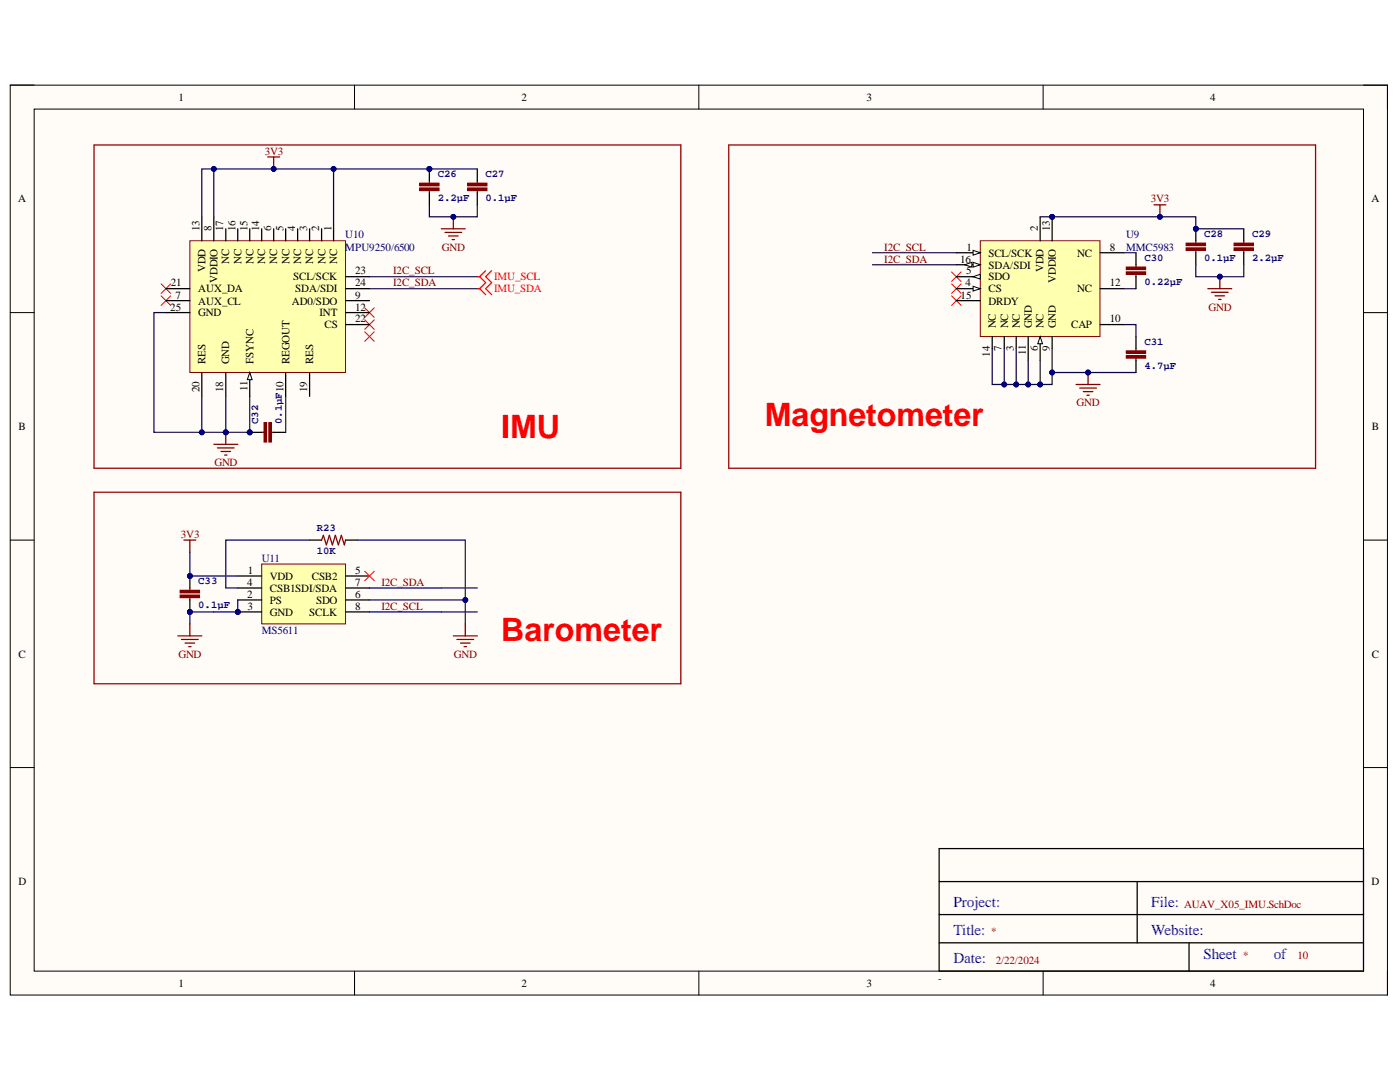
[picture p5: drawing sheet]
<svg xmlns="http://www.w3.org/2000/svg" width="279mm" height="216mm" viewBox="0 0 279 216" stroke-linecap="round" stroke-linejoin="round" font-family="sans-serif">
<defs><g id="words">
<g font-size="6.4" fill="#f00">
<text x="100" y="87.3">IMU</text>
<text x="152.6" y="84.9">Magnetometer</text>
<text x="100" y="128">Barometer</text>
</g>
<g font-size="3" fill="#00f">
<text x="190.3" y="181">Project:</text>
<text x="229.8" y="181">File:</text>
<text x="190.3" y="186.5">Title:</text>
<text x="229.8" y="186.5">Website:</text>
<text x="240.2" y="191.3">Sheet</text>
<text x="254.2" y="191.3">of</text>
<text x="190.3" y="192.2">Date:</text>
</g>
<g font-size="2.2">
<text x="35.6" y="20.1">1</text>
<text x="104.1" y="20.1">2</text>
<text x="172.9" y="20.1">3</text>
<text x="241.5" y="20.1">4</text>
<text x="3.6" y="40.4">A</text>
<text x="273.7" y="40.4">A</text>
<text x="39.8" y="46.2" transform="rotate(-90 39.8 46.2)">13</text>
<text x="42.2" y="46.2" transform="rotate(-90 42.2 46.2)">8</text>
<text x="44.6" y="46.2" transform="rotate(-90 44.6 46.2)">17</text>
<text x="47" y="46.2" transform="rotate(-90 47 46.2)">16</text>
<text x="49.4" y="46.2" transform="rotate(-90 49.4 46.2)">15</text>
<text x="51.8" y="46.2" transform="rotate(-90 51.8 46.2)">14</text>
<text x="54.1" y="46.2" transform="rotate(-90 54.1 46.2)">6</text>
<text x="56.6" y="46.2" transform="rotate(-90 56.6 46.2)">5</text>
<text x="58.9" y="46.2" transform="rotate(-90 58.9 46.2)">4</text>
<text x="61.3" y="46.2" transform="rotate(-90 61.3 46.2)">3</text>
<text x="63.7" y="46.2" transform="rotate(-90 63.7 46.2)">2</text>
<text x="66.1" y="46.2" transform="rotate(-90 66.1 46.2)">1</text>
<text x="207.1" y="46.2" transform="rotate(-90 207.1 46.2)">2</text>
<text x="209.5" y="46.2" transform="rotate(-90 209.5 46.2)">13</text>
<text x="45.7" y="52.7" transform="rotate(-90 45.7 52.7)">NC</text>
<text x="48.2" y="52.7" transform="rotate(-90 48.2 52.7)">NC</text>
<text x="50.6" y="52.7" transform="rotate(-90 50.6 52.7)">NC</text>
<text x="52.9" y="52.7" transform="rotate(-90 52.9 52.7)">NC</text>
<text x="55.3" y="52.7" transform="rotate(-90 55.3 52.7)">NC</text>
<text x="57.8" y="52.7" transform="rotate(-90 57.8 52.7)">NC</text>
<text x="60.1" y="52.7" transform="rotate(-90 60.1 52.7)">NC</text>
<text x="62.5" y="52.7" transform="rotate(-90 62.5 52.7)">NC</text>
<text x="64.9" y="52.7" transform="rotate(-90 64.9 52.7)">NC</text>
<text x="67.3" y="52.7" transform="rotate(-90 67.3 52.7)">NC</text>
<text x="191.6" y="52.4">16</text>
<text x="192.9" y="50">1</text>
<text x="197.3" y="51.2">SCL/SCK</text>
<text x="197.3" y="53.6">SDA/SDI</text>
<text x="215" y="51.2">NC</text>
<text x="221.5" y="50">8</text>
<text x="34.1" y="57.1">21</text>
<text x="35" y="59.6">7</text>
<text x="39.6" y="58.3">AUX_DA</text>
<text x="41" y="54.3" transform="rotate(-90 41 54.3)">VDD</text>
<text x="43.4" y="56.5" transform="rotate(-90 43.4 56.5)">VDDIO</text>
<text x="58.5" y="56">SCL/SCK</text>
<text x="58.9" y="58.3">SDA/SDI</text>
<text x="70.9" y="59.6">9</text>
<text x="70.9" y="54.8">23</text>
<text x="70.9" y="57.1">24</text>
<text x="191.7" y="59.6">15</text>
<text x="192.7" y="57.1">4</text>
<text x="192.8" y="54.8">5</text>
<text x="197.3" y="58.3">CS</text>
<text x="197.3" y="56">SDO</text>
<text x="208.3" y="54.3" transform="rotate(-90 208.3 54.3)">VDD</text>
<text x="210.7" y="56.5" transform="rotate(-90 210.7 56.5)">VDDIO</text>
<text x="215" y="58.3">NC</text>
<text x="221.5" y="57.1">12</text>
<text x="34" y="62">25</text>
<text x="39.6" y="60.8">AUX_CL</text>
<text x="39.6" y="63.1">GND</text>
<text x="58.3" y="60.8">AD0/SDO</text>
<text x="63.8" y="63.1">INT</text>
<text x="64.8" y="65.5">CS</text>
<text x="70.9" y="62">12</text>
<text x="70.9" y="64.3">22</text>
<text x="197.3" y="60.8">DRDY</text>
<text x="198.7" y="65.5" transform="rotate(-90 198.7 65.5)">NC</text>
<text x="201.2" y="65.5" transform="rotate(-90 201.2 65.5)">NC</text>
<text x="203.5" y="65.5" transform="rotate(-90 203.5 65.5)">NC</text>
<text x="205.9" y="65.5" transform="rotate(-90 205.9 65.5)">GND</text>
<text x="208.3" y="65.5" transform="rotate(-90 208.3 65.5)">NC</text>
<text x="210.7" y="65.5" transform="rotate(-90 210.7 65.5)">GND</text>
<text x="213.8" y="65.5">CAP</text>
<text x="221.5" y="64.3">10</text>
<text x="197.5" y="71.2" transform="rotate(-90 197.5 71.2)">14</text>
<text x="199.9" y="70.1" transform="rotate(-90 199.9 70.1)">7</text>
<text x="202.4" y="70" transform="rotate(-90 202.4 70)">3</text>
<text x="204.7" y="70.9" transform="rotate(-90 204.7 70.9)">11</text>
<text x="207.1" y="70.1" transform="rotate(-90 207.1 70.1)">6</text>
<text x="209.5" y="70.1" transform="rotate(-90 209.5 70.1)">9</text>
<text x="41" y="72.6" transform="rotate(-90 41 72.6)">RES</text>
<text x="45.7" y="72.6" transform="rotate(-90 45.7 72.6)">GND</text>
<text x="50.6" y="72.6" transform="rotate(-90 50.6 72.6)">FSYNC</text>
<text x="57.8" y="72.6" transform="rotate(-90 57.8 72.6)">REGOUT</text>
<text x="62.5" y="72.6" transform="rotate(-90 62.5 72.6)">RES</text>
<text x="39.8" y="78.3" transform="rotate(-90 39.8 78.3)">20</text>
<text x="44.6" y="78.3" transform="rotate(-90 44.6 78.3)">18</text>
<text x="49.4" y="78.1" transform="rotate(-90 49.4 78.1)">11</text>
<text x="61.3" y="78.3" transform="rotate(-90 61.3 78.3)">19</text>
<text x="3.7" y="85.8">B</text>
<text x="273.8" y="85.8">B</text>
<text x="49.3" y="119.3">2</text>
<text x="49.3" y="116.9">4</text>
<text x="49.5" y="114.5">1</text>
<text x="53.9" y="115.7">VDD</text>
<text x="53.9" y="118.1">CSB1SDI/SDA</text>
<text x="62.2" y="115.7">CSB2</text>
<text x="70.9" y="114.5">5</text>
<text x="70.9" y="119.3">6</text>
<text x="70.9" y="116.9">7</text>
<text x="49.4" y="121.6">3</text>
<text x="53.9" y="120.4">PS</text>
<text x="53.9" y="122.9">GND</text>
<text x="61.7" y="122.9">SCLK</text>
<text x="63.1" y="120.4">SDO</text>
<text x="70.9" y="121.6">8</text>
<text x="3.7" y="131.3">C</text>
<text x="273.8" y="131.3">C</text>
<text x="3.7" y="176.7">D</text>
<text x="273.7" y="176.7">D</text>
<text x="35.6" y="196.9">1</text>
<text x="104.1" y="196.9">2</text>
<text x="172.9" y="196.9">3</text>
<text x="241.5" y="196.9">4</text>
</g>
<g font-size="2.2" fill="#800000">
<text x="52.9" y="30.9">3V3</text>
<text x="229.7" y="40.4">3V3</text>
<text x="88.2" y="50">GND</text>
<text x="176.5" y="50">I2C_SCL</text>
<text x="176.5" y="52.4">I2C_SDA</text>
<text x="78.5" y="54.8">I2C_SCL</text>
<text x="78.5" y="57.1">I2C_SDA</text>
<text x="241.2" y="62">GND</text>
<text x="214.9" y="81.1">GND</text>
<text x="42.8" y="93">GND</text>
<text x="36.1" y="107.3">3V3</text>
<text x="76.1" y="116.9">I2C_SDA</text>
<text x="76.1" y="121.6">I2C_SCL</text>
<text x="35.6" y="131.3">GND</text>
<text x="90.6" y="131.3">GND</text>
</g>
<g font-size="2.2" fill="#000080">
<text x="68.9" y="47.6">U10</text>
<text x="224.8" y="47.6">U9</text>
<text x="68.9" y="50">MPU9250/6500</text>
<text x="224.8" y="50">MMC5983</text>
<text x="52.3" y="112.1">U11</text>
<text x="52.3" y="126.5">MS5611</text>
<text x="187.2" y="195.9">-</text>
</g>
<g font-size="2.2" fill="#f00">
<text x="98.6" y="58.3">IMU_SDA</text>
<text x="98.6" y="56">IMU_SCL</text>
</g>
<g font-size="2.2" fill="#980000">
<text x="236.3" y="181.1">AUAV_X05_IMU.SchDoc</text>
<text x="197.8" y="186.5">*</text>
<text x="248.1" y="191.5">*</text>
<text x="258.9" y="191.5">10</text>
<text x="198.7" y="192.4">2/22/2024</text>
</g>
<g font-size="2.1" fill="#000080">
<text x="87.4" y="35.3">C26</text>
<text x="96.9" y="35.3">C27</text>
<text x="87.4" y="40.1">2.2µF</text>
<text x="96.9" y="40.1">0.1µF</text>
<text x="240.3" y="47.2">C28</text>
<text x="249.9" y="47.2">C29</text>
<text x="228.4" y="52.1">C30</text>
<text x="240.3" y="52.1">0.1µF</text>
<text x="249.9" y="52.1">2.2µF</text>
<text x="228.4" y="56.9">0.22µF</text>
<text x="228.4" y="68.8">C31</text>
<text x="228.4" y="73.5">4.7µF</text>
<text x="51.5" y="84.6" transform="rotate(-90 51.5 84.6)">C32</text>
<text x="56.2" y="84.6" transform="rotate(-90 56.2 84.6)">0.1µF10</text>
<text x="63.3" y="106">R23</text>
<text x="63.3" y="110.5">10K</text>
<text x="39.6" y="116.6">C33</text>
<text x="39.6" y="121.4">0.1µF</text>
</g>
</g></defs>
<path d="M2 17h274.9v181.6h-274.9z" fill-rule="evenodd" fill="#fffcf8"/>
<path d="M2 17h274.9v181.6h-274.9z" fill="none" stroke="#000" stroke-width=".2"/>
<path d="M6.8 21.8h265.3v172h-265.3z" fill-rule="evenodd" fill="#fffcf8"/>
<g fill="none" stroke="#000" stroke-width=".2">
<path d="M2 17h4.8M70.8 17v4.8M139.5 17v4.8M208.2 17v4.8M272.1 17h4.8v4.8M6.8 21.8h265.3v172h-265.3zM2 62.4h4.8M272.1 62.4h4.8M2 107.8h4.8M272.1 107.8h4.8M2 153.2h4.8M272.1 153.2h4.8"/>
<path d="M70.8 193.8v4.8M139.5 193.8v4.8M208.2 193.8v4.8M276.9 193.8v4.8"/>
</g>
<path d="M53.4 31.3h2.4M54.6 31.3v2.4" fill="none" stroke="#800000" stroke-width=".25"/>
<circle cx="54.6" cy="33.7" r=".48" fill="#000080"/>
<circle cx="54.6" cy="33.7" r=".48" fill="none" stroke="#000080" stroke-width=".2"/>
<path d="M42.7 88.7h4.7M43.4 89.4h3.3M44.1 90.1h1.9M44.8 90.8h.5M45.1 86.3v2.4" fill="none" stroke="#800000" stroke-width=".25"/>
<circle cx="45.1" cy="86.3" r=".48" fill="#000080"/>
<circle cx="45.1" cy="86.3" r=".48" fill="none" stroke="#000080" stroke-width=".2"/>
<path d="M88.1 45.7h4.8M88.8 46.4h3.3M89.5 47.1h1.9M90.2 47.8h.5M90.5 43.3v2.4" fill="none" stroke="#800000" stroke-width=".25"/>
<circle cx="90.5" cy="43.3" r=".48" fill="#000080"/>
<circle cx="90.5" cy="43.3" r=".48" fill="none" stroke="#000080" stroke-width=".2"/>
<path d="M36.7 107.8h2.4M37.9 107.8v2.4M35.5 126.9h4.8M36.2 127.6h3.4M36.9 128.3h1.9M37.7 129h.4M37.9 124.5v2.4" fill="none" stroke="#800000" stroke-width=".25"/>
<path d="M18.8 28.9h117.1v64.5h-117.1zM18.8 98.2h117.1v38.2h-117.1z" fill="none" stroke="#980000" stroke-width=".25"/>
<circle cx="47.5" cy="122.1" r=".48" fill="#000080"/>
<circle cx="47.5" cy="122.1" r=".48" fill="none" stroke="#000080" stroke-width=".2"/>
<path d="M52.2 112.5h16.8v12h-16.8z" fill-rule="evenodd" fill="#ffffb0"/>
<path d="M52.2 112.5h16.8v12h-16.8z" fill="none" stroke="#800000" stroke-width=".2"/>
<path d="M47.4 114.9h4.8M47.4 119.7h4.8M47.4 122.1h4.8" fill="none" stroke="#000" stroke-width=".25"/>
<circle cx="47.5" cy="122.1" r=".48" fill="#000080"/>
<circle cx="47.5" cy="122.1" r=".48" fill="none" stroke="#000080" stroke-width=".2"/>
<path d="M47.4 117.3h4.8M69 117.3h4.7M69 114.9h4.7M69 119.7h4.7M69 122.1h4.7" fill="none" stroke="#000" stroke-width=".25"/>
<path d="M95.3 57.6h.4M95.3 55.2h.4M95.7 57.6l1.2 1.2M95.7 55.2l1.2 1.2-1.2 1.2M96.9 54l-1.2 1.2M98.1 54l-1.2 1.2 1.2 1.2-1.2 1.2 1.2 1.2" fill="none" stroke="#f00" stroke-width=".25"/>
<path d="M214.8 76.7h4.7M215.5 77.4h3.3M216.2 78.1h1.9M216.9 78.9h.5M217.1 74.3v2.4" fill="none" stroke="#800000" stroke-width=".25"/>
<circle cx="217.1" cy="74.3" r=".48" fill="#000080"/>
<circle cx="217.1" cy="74.3" r=".48" fill="none" stroke="#000080" stroke-width=".2"/>
<path d="M230.3 40.9h2.4M231.5 40.9v2.4" fill="none" stroke="#800000" stroke-width=".25"/>
<circle cx="231.5" cy="43.3" r=".48" fill="#000080"/>
<circle cx="231.5" cy="43.3" r=".48" fill="none" stroke="#000080" stroke-width=".2"/>
<path d="M241 57.6h4.8M241.8 58.3h3.3M242.5 59h1.9M243.2 59.7h.5M243.4 55.2v2.4" fill="none" stroke="#800000" stroke-width=".25"/>
<circle cx="243.4" cy="55.2" r=".48" fill="#000080"/>
<circle cx="243.4" cy="55.2" r=".48" fill="none" stroke="#000080" stroke-width=".2"/>
<path d="M145.4 28.9h117.2v64.5h-117.2z" fill="none" stroke="#980000" stroke-width=".25"/>
<path d="M95.3 36.1v.5M95.3 38v.5" fill="none" stroke="#800000" stroke-width=".25"/>
<path d="M93.3 37.5h3.9v.5h-3.9z" fill-rule="evenodd" fill="#800000"/>
<path d="M93.3 37.5h3.9v.5h-3.9z" fill="none" stroke="#800000" stroke-width=".25"/>
<path d="M93.3 36.6h3.9v.5h-3.9z" fill-rule="evenodd" fill="#800000"/>
<path d="M93.3 36.6h3.9v.5h-3.9z" fill="none" stroke="#800000" stroke-width=".25"/>
<path d="M95.3 33.7v2.4M95.3 38.5v2.4" fill="none" stroke="#000" stroke-width=".25"/>
<circle cx="49.8" cy="86.3" r=".48" fill="#000080"/>
<circle cx="49.8" cy="86.3" r=".48" fill="none" stroke="#000080" stroke-width=".2"/>
<path d="M52.2 86.3h.5M54.1 86.3h.5" fill="none" stroke="#800000" stroke-width=".25"/>
<path d="M53.7 84.4h.4v3.8h-.4z" fill-rule="evenodd" fill="#800000"/>
<path d="M53.7 84.4h.4v3.8h-.4z" fill="none" stroke="#800000" stroke-width=".25"/>
<path d="M52.7 84.4h.5v3.8h-.5z" fill-rule="evenodd" fill="#800000"/>
<path d="M52.7 84.4h.5v3.8h-.5z" fill="none" stroke="#800000" stroke-width=".25"/>
<path d="M49.8 86.3h2.4" fill="none" stroke="#000" stroke-width=".25"/>
<circle cx="49.8" cy="86.3" r=".48" fill="#000080"/>
<circle cx="49.8" cy="86.3" r=".48" fill="none" stroke="#000080" stroke-width=".2"/>
<path d="M54.6 86.3h2.4" fill="none" stroke="#000" stroke-width=".25"/>
<circle cx="37.9" cy="114.9" r=".48" fill="#000080"/>
<circle cx="37.9" cy="114.9" r=".48" fill="none" stroke="#000080" stroke-width=".2"/>
<circle cx="37.9" cy="122.1" r=".48" fill="#000080"/>
<circle cx="37.9" cy="122.1" r=".48" fill="none" stroke="#000080" stroke-width=".2"/>
<path d="M37.9 117.3v.5M37.9 119.2v.5" fill="none" stroke="#800000" stroke-width=".25"/>
<path d="M36 118.8h3.8v.4h-3.8z" fill-rule="evenodd" fill="#800000"/>
<path d="M36 118.8h3.8v.4h-3.8z" fill="none" stroke="#800000" stroke-width=".25"/>
<path d="M36 117.8h3.8v.5h-3.8z" fill-rule="evenodd" fill="#800000"/>
<path d="M36 117.8h3.8v.5h-3.8z" fill="none" stroke="#800000" stroke-width=".25"/>
<path d="M37.9 114.9v2.4" fill="none" stroke="#000" stroke-width=".25"/>
<circle cx="37.9" cy="114.9" r=".48" fill="#000080"/>
<circle cx="37.9" cy="114.9" r=".48" fill="none" stroke="#000080" stroke-width=".2"/>
<path d="M37.9 119.7v2.4" fill="none" stroke="#000" stroke-width=".25"/>
<circle cx="37.9" cy="122.1" r=".48" fill="#000080"/>
<circle cx="37.9" cy="122.1" r=".48" fill="none" stroke="#000080" stroke-width=".2"/>
<path d="M64.2 107.8l.3-1 .6 1.9 .6-1.9 .6 1.9 .6-1.9 .6 1.9 .6-1.9 .6 1.9 .3-.9M90.5 126.9h4.8M91.2 127.6h3.3M91.9 128.3h1.9M92.6 129h.5M92.9 124.5v2.4" fill="none" stroke="#800000" stroke-width=".25"/>
<path d="M61.8 107.8h2.4M69 107.8h2.3" fill="none" stroke="#000" stroke-width=".25"/>
<circle cx="238.7" cy="45.7" r=".48" fill="#000080"/>
<circle cx="238.7" cy="45.7" r=".48" fill="none" stroke="#000080" stroke-width=".2"/>
<path d="M238.7 48v.5M238.7 50v.4" fill="none" stroke="#800000" stroke-width=".25"/>
<path d="M236.7 49.5h3.9v.5h-3.9z" fill-rule="evenodd" fill="#800000"/>
<path d="M236.7 49.5h3.9v.5h-3.9z" fill="none" stroke="#800000" stroke-width=".25"/>
<path d="M236.7 48.5h3.9v.5h-3.9z" fill-rule="evenodd" fill="#800000"/>
<path d="M236.7 48.5h3.9v.5h-3.9z" fill="none" stroke="#800000" stroke-width=".25"/>
<path d="M238.7 45.7v2.3" fill="none" stroke="#000" stroke-width=".25"/>
<circle cx="238.7" cy="45.7" r=".48" fill="#000080"/>
<circle cx="238.7" cy="45.7" r=".48" fill="none" stroke="#000080" stroke-width=".2"/>
<path d="M238.7 50.4v2.4" fill="none" stroke="#000" stroke-width=".25"/>
<path d="M226.7 69.5v.5M226.7 71.5v.4" fill="none" stroke="#800000" stroke-width=".25"/>
<path d="M224.8 71h3.8v.5h-3.8z" fill-rule="evenodd" fill="#800000"/>
<path d="M224.8 71h3.8v.5h-3.8z" fill="none" stroke="#800000" stroke-width=".25"/>
<path d="M224.8 70h3.8v.5h-3.8z" fill-rule="evenodd" fill="#800000"/>
<path d="M226.7 52.8v.5M226.7 54.7v.5M224.8 70h3.8v.5h-3.8z" fill="none" stroke="#800000" stroke-width=".25"/>
<path d="M226.7 67.2v2.3M226.7 71.9v2.4" fill="none" stroke="#000" stroke-width=".25"/>
<path d="M224.8 54.3h3.8v.4h-3.8z" fill-rule="evenodd" fill="#800000"/>
<path d="M224.8 54.3h3.8v.4h-3.8z" fill="none" stroke="#800000" stroke-width=".25"/>
<path d="M224.8 53.3h3.8v.5h-3.8z" fill-rule="evenodd" fill="#800000"/>
<path d="M224.8 53.3h3.8v.5h-3.8z" fill="none" stroke="#800000" stroke-width=".25"/>
<path d="M226.7 50.4v2.4M226.7 55.2v2.4" fill="none" stroke="#000" stroke-width=".25"/>
<circle cx="85.7" cy="33.7" r=".48" fill="#000080"/>
<circle cx="85.7" cy="33.7" r=".48" fill="none" stroke="#000080" stroke-width=".2"/>
<path d="M85.7 36.1v.5M85.7 38v.5" fill="none" stroke="#800000" stroke-width=".25"/>
<path d="M83.8 37.5h3.8v.5h-3.8z" fill-rule="evenodd" fill="#800000"/>
<path d="M83.8 37.5h3.8v.5h-3.8z" fill="none" stroke="#800000" stroke-width=".25"/>
<path d="M83.8 36.6h3.8v.5h-3.8z" fill-rule="evenodd" fill="#800000"/>
<path d="M83.8 36.6h3.8v.5h-3.8z" fill="none" stroke="#800000" stroke-width=".25"/>
<path d="M85.7 33.7v2.4" fill="none" stroke="#000" stroke-width=".25"/>
<circle cx="85.7" cy="33.7" r=".48" fill="#000080"/>
<circle cx="85.7" cy="33.7" r=".48" fill="none" stroke="#000080" stroke-width=".2"/>
<path d="M85.7 38.5v2.4" fill="none" stroke="#000" stroke-width=".25"/>
<g fill="none" stroke="#f00" stroke-width=".2">
<path d="M32.2 59l1.9 1.9M32.2 56.6l1.9 2M34.1 59l-1.9 1.9M34.1 56.6l-1.9 2M189.9 54.3l1.9 1.9M189.9 56.6l1.9 2M189.9 59l1.9 1.9M191.8 54.3l-1.9 1.9M191.8 56.6l-1.9 2M191.8 59l-1.9 1.9M72.8 61.4l1.9 1.9M72.8 63.8l1.9 1.9"/>
<path d="M72.8 66.2l1.9 1.9M74.7 61.4l-1.9 1.9M74.7 63.8l-1.9 1.9M74.7 66.2l-1.9 1.9M72.8 114l1.9 1.9M74.7 114l-1.9 1.9"/>
</g>
<path d="M248.2 48v.5M248.2 50v.4" fill="none" stroke="#800000" stroke-width=".25"/>
<path d="M246.3 49.5h3.8v.5h-3.8z" fill-rule="evenodd" fill="#800000"/>
<path d="M246.3 49.5h3.8v.5h-3.8z" fill="none" stroke="#800000" stroke-width=".25"/>
<path d="M246.3 48.5h3.8v.5h-3.8z" fill-rule="evenodd" fill="#800000"/>
<path d="M246.3 48.5h3.8v.5h-3.8z" fill="none" stroke="#800000" stroke-width=".25"/>
<path d="M248.2 45.7v2.3M248.2 50.4v2.4" fill="none" stroke="#000" stroke-width=".25"/>
<circle cx="210" cy="43.3" r=".48" fill="#000080"/>
<circle cx="210" cy="43.3" r=".48" fill="none" stroke="#000080" stroke-width=".2"/>
<path d="M195.6 48h23.9v19.2h-23.9z" fill-rule="evenodd" fill="#ffffb0"/>
<path d="M195.6 48h23.9v19.2h-23.9z" fill="none" stroke="#800000" stroke-width=".2"/>
<path d="M190.9 50.4h4.7" fill="none" stroke="#000" stroke-width=".25"/>
<path d="M194.2 50l1.4 .4-1.4 .5z" fill="#f8fcff"/>
<path d="M194.2 50l1.4 .4-1.4 .5z" fill="none" stroke="#000" stroke-width=".2"/>
<path d="M190.9 57.6h4.7M207.6 43.3v4.7M202.8 67.2v2.3" fill="none" stroke="#000" stroke-width=".25"/>
<path d="M194.2 57.1l1.4 .5-1.4 .5z" fill="#f8fcff"/>
<path d="M194.2 57.1l1.4 .5-1.4 .5z" fill="none" stroke="#000" stroke-width=".2"/>
<path d="M190.9 55.2h4.7" fill="none" stroke="#000" stroke-width=".25"/>
<path d="M194.2 55.2l1.4-.5v1z" fill="#f8fcff"/>
<path d="M194.2 55.2l1.4-.5v1z" fill="none" stroke="#000" stroke-width=".2"/>
<path d="M207.6 67.2v4.7" fill="none" stroke="#000" stroke-width=".25"/>
<path d="M207.6 67.2l.5 1.4h-1z" fill="#f8fcff"/>
<path d="M207.6 67.2l.5 1.4h-1z" fill="none" stroke="#000" stroke-width=".2"/>
<path d="M210 43.3v4.7M219.5 50.4h4.8M219.5 57.6h4.8M200.4 67.2v2.3M205.2 67.2v4.7M210 67.2v2.3M219.5 64.8h4.8" fill="none" stroke="#000" stroke-width=".25"/>
<circle cx="210" cy="43.3" r=".48" fill="#000080"/>
<circle cx="210" cy="43.3" r=".48" fill="none" stroke="#000080" stroke-width=".2"/>
<path d="M190.9 60h4.7M190.9 52.8h4.7M198 67.2v2.3" fill="none" stroke="#000" stroke-width=".25"/>
<path d="M194.2 52.3l1.4 .5-1.4 .5z" fill="#f8fcff"/>
<path d="M194.2 52.3l1.4 .5-1.4 .5z" fill="none" stroke="#000" stroke-width=".2"/>
<path d="M192.5 52.8l1.5-.5v1z" fill="#f8fcff"/>
<path d="M192.5 52.8l1.5-.5v1z" fill="none" stroke="#000" stroke-width=".2"/>
<path d="M37.9 48h31.1v26.3h-31.1z" fill-rule="evenodd" fill="#ffffb0"/>
<path d="M37.9 48h31.1v26.3h-31.1z" fill="none" stroke="#800000" stroke-width=".2"/>
<path d="M33.1 57.6h4.8M33.1 60h4.8M42.7 43.3v4.7M57 45.7v2.3M59.4 45.7v2.3M61.8 45.7v2.3M64.2 45.7v2.3M66.6 45.7v2.3M69 60h4.7M49.8 74.3v4.8M57 74.3v4.8" fill="none" stroke="#000" stroke-width=".25"/>
<path d="M49.8 74.3l.5 1.5h-.9z" fill="#f8fcff"/>
<path d="M49.8 74.3l.5 1.5h-.9z" fill="none" stroke="#000" stroke-width=".2"/>
<g fill="none" stroke="#000" stroke-width=".25">
<path d="M40.3 43.3v4.7M45.1 45.7v2.3M47.4 45.7v2.3M49.8 45.7v2.3M52.2 45.7v2.3M54.6 45.7v2.3M69 55.2h4.7M69 57.6h4.7M33.1 62.4h4.8M40.3 74.3v4.8M45.1 74.3v4.8M61.8 74.3v4.8"/>
<path d="M69 62.4h4.7M69 64.8h4.7"/>
</g>
<path d="M207.6 71.9v4.8" fill="none" stroke="#20124d" stroke-width=".25"/>
<circle cx="207.6" cy="76.7" r=".48" fill="#000080"/>
<circle cx="207.6" cy="76.7" r=".48" fill="none" stroke="#000080" stroke-width=".2"/>
<path d="M33.1 62.4h-2.4v23.9h9.6" fill="none" stroke="#20124d" stroke-width=".25"/>
<circle cx="40.3" cy="86.3" r=".48" fill="#000080"/>
<circle cx="40.3" cy="86.3" r=".48" fill="none" stroke="#000080" stroke-width=".2"/>
<path d="M42.7 122.1h-4.8v2.4" fill="none" stroke="#20124d" stroke-width=".25"/>
<circle cx="37.9" cy="122.1" r=".48" fill="#000080"/>
<circle cx="37.9" cy="122.1" r=".48" fill="none" stroke="#000080" stroke-width=".2"/>
<path d="M37.9 110.2v4.7h9.5" fill="none" stroke="#000080" stroke-width=".25"/>
<circle cx="37.9" cy="114.9" r=".48" fill="#000080"/>
<circle cx="37.9" cy="114.9" r=".48" fill="none" stroke="#000080" stroke-width=".2"/>
<path d="M40.3 79.1v7.2h9.5v-7.2" fill="none" stroke="#20124d" stroke-width=".25"/>
<circle cx="49.8" cy="86.3" r=".48" fill="#000080"/>
<circle cx="49.8" cy="86.3" r=".48" fill="none" stroke="#000080" stroke-width=".2"/>
<circle cx="45.1" cy="86.3" r=".48" fill="#000080"/>
<circle cx="45.1" cy="86.3" r=".48" fill="none" stroke="#000080" stroke-width=".2"/>
<circle cx="40.3" cy="86.3" r=".48" fill="#000080"/>
<circle cx="40.3" cy="86.3" r=".48" fill="none" stroke="#000080" stroke-width=".2"/>
<path d="M95.3 33.7h-55v9.6" fill="none" stroke="#20124d" stroke-width=".25"/>
<circle cx="42.7" cy="33.7" r=".48" fill="#000080"/>
<circle cx="42.7" cy="33.7" r=".48" fill="none" stroke="#000080" stroke-width=".2"/>
<circle cx="54.6" cy="33.7" r=".48" fill="#000080"/>
<circle cx="54.6" cy="33.7" r=".48" fill="none" stroke="#000080" stroke-width=".2"/>
<circle cx="66.6" cy="33.7" r=".48" fill="#000080"/>
<circle cx="66.6" cy="33.7" r=".48" fill="none" stroke="#000080" stroke-width=".2"/>
<circle cx="85.7" cy="33.7" r=".48" fill="#000080"/>
<circle cx="85.7" cy="33.7" r=".48" fill="none" stroke="#000080" stroke-width=".2"/>
<path d="M47.4 119.7v2.4h-4.7" fill="none" stroke="#000080" stroke-width=".25"/>
<circle cx="47.5" cy="122.1" r=".48" fill="#000080"/>
<circle cx="47.5" cy="122.1" r=".48" fill="none" stroke="#000080" stroke-width=".2"/>
<path d="M61.8 107.8h-16.7v9.5h2.3M71.3 107.8h21.6v11.9h-19.2" fill="none" stroke="#20124d" stroke-width=".25"/>
<circle cx="92.9" cy="119.7" r=".48" fill="#000080"/>
<circle cx="92.9" cy="119.7" r=".48" fill="none" stroke="#000080" stroke-width=".2"/>
<path d="M73.7 117.3h14.4M73.7 122.1h14.4" fill="none" stroke="#000080" stroke-width=".25"/>
<path d="M73.7 57.6h21.6M73.7 55.2h21.6M85.7 40.9v2.4h9.6v-2.4" fill="none" stroke="#20124d" stroke-width=".25"/>
<circle cx="90.5" cy="43.3" r=".48" fill="#000080"/>
<circle cx="90.5" cy="43.3" r=".48" fill="none" stroke="#000080" stroke-width=".2"/>
<path d="M174.1 52.8h16.8M174.1 50.4h16.8M198 69.5v7.2h12v-7.2M88.1 117.3h7.2M88.1 122.1h7.2" fill="none" stroke="#20124d" stroke-width=".25"/>
<circle cx="200.4" cy="76.7" r=".48" fill="#000080"/>
<circle cx="200.4" cy="76.7" r=".48" fill="none" stroke="#000080" stroke-width=".2"/>
<circle cx="202.8" cy="76.7" r=".48" fill="#000080"/>
<circle cx="202.8" cy="76.7" r=".48" fill="none" stroke="#000080" stroke-width=".2"/>
<circle cx="205.2" cy="76.7" r=".48" fill="#000080"/>
<circle cx="205.2" cy="76.7" r=".48" fill="none" stroke="#000080" stroke-width=".2"/>
<circle cx="207.6" cy="76.7" r=".48" fill="#000080"/>
<circle cx="207.6" cy="76.7" r=".48" fill="none" stroke="#000080" stroke-width=".2"/>
<circle cx="210" cy="74.3" r=".48" fill="#000080"/>
<circle cx="210" cy="74.3" r=".48" fill="none" stroke="#000080" stroke-width=".2"/>
<path d="M207.6 43.3h31.1v2.4h9.5" fill="none" stroke="#20124d" stroke-width=".25"/>
<circle cx="210" cy="43.3" r=".48" fill="#000080"/>
<circle cx="210" cy="43.3" r=".48" fill="none" stroke="#000080" stroke-width=".2"/>
<circle cx="231.5" cy="43.3" r=".48" fill="#000080"/>
<circle cx="231.5" cy="43.3" r=".48" fill="none" stroke="#000080" stroke-width=".2"/>
<circle cx="238.7" cy="45.7" r=".48" fill="#000080"/>
<circle cx="238.7" cy="45.7" r=".48" fill="none" stroke="#000080" stroke-width=".2"/>
<path d="M210 74.3h16.7" fill="none" stroke="#20124d" stroke-width=".25"/>
<circle cx="210" cy="74.3" r=".48" fill="#000080"/>
<circle cx="210" cy="74.3" r=".48" fill="none" stroke="#000080" stroke-width=".2"/>
<circle cx="217.1" cy="74.3" r=".48" fill="#000080"/>
<circle cx="217.1" cy="74.3" r=".48" fill="none" stroke="#000080" stroke-width=".2"/>
<path d="M224.3 57.6h2.4M224.3 50.4h2.4M238.7 52.8v2.4h9.5v-2.4M224.3 64.8h2.4v2.4" fill="none" stroke="#20124d" stroke-width=".25"/>
<circle cx="243.4" cy="55.2" r=".48" fill="#000080"/>
<circle cx="243.4" cy="55.2" r=".48" fill="none" stroke="#000080" stroke-width=".2"/>
<path d="M42.7 33.7v9.6" fill="none" stroke="#20124d" stroke-width=".25"/>
<circle cx="42.7" cy="33.7" r=".48" fill="#000080"/>
<circle cx="42.7" cy="33.7" r=".48" fill="none" stroke="#000080" stroke-width=".2"/>
<path d="M45.1 79.1v7.2" fill="none" stroke="#20124d" stroke-width=".25"/>
<circle cx="45.1" cy="86.3" r=".48" fill="#000080"/>
<circle cx="45.1" cy="86.3" r=".48" fill="none" stroke="#000080" stroke-width=".2"/>
<path d="M66.6 33.7v12M57 79.1v7.2" fill="none" stroke="#20124d" stroke-width=".25"/>
<circle cx="66.6" cy="33.7" r=".48" fill="#000080"/>
<circle cx="66.6" cy="33.7" r=".48" fill="none" stroke="#000080" stroke-width=".2"/>
<path d="M92.9 119.7v4.8" fill="none" stroke="#20124d" stroke-width=".25"/>
<circle cx="92.9" cy="119.7" r=".48" fill="#000080"/>
<circle cx="92.9" cy="119.7" r=".48" fill="none" stroke="#000080" stroke-width=".2"/>
<path d="M200.4 69.5v7.2" fill="none" stroke="#20124d" stroke-width=".25"/>
<circle cx="200.4" cy="76.7" r=".48" fill="#000080"/>
<circle cx="200.4" cy="76.7" r=".48" fill="none" stroke="#000080" stroke-width=".2"/>
<path d="M202.8 69.5v7.2" fill="none" stroke="#20124d" stroke-width=".25"/>
<circle cx="202.8" cy="76.7" r=".48" fill="#000080"/>
<circle cx="202.8" cy="76.7" r=".48" fill="none" stroke="#000080" stroke-width=".2"/>
<path d="M205.2 71.9v4.8" fill="none" stroke="#20124d" stroke-width=".25"/>
<circle cx="205.2" cy="76.7" r=".48" fill="#000080"/>
<circle cx="205.2" cy="76.7" r=".48" fill="none" stroke="#000080" stroke-width=".2"/>
<path d="M187.4 169.3h84.7v24.5h-84.7zM187.4 175.9h84.7M227 175.9v12.2M187.4 188.1h84.7M187.4 182.5h84.7M237.3 188.1v5.7" fill="none" stroke="#000" stroke-width=".25"/>
<use href="#words"/>
</svg>
